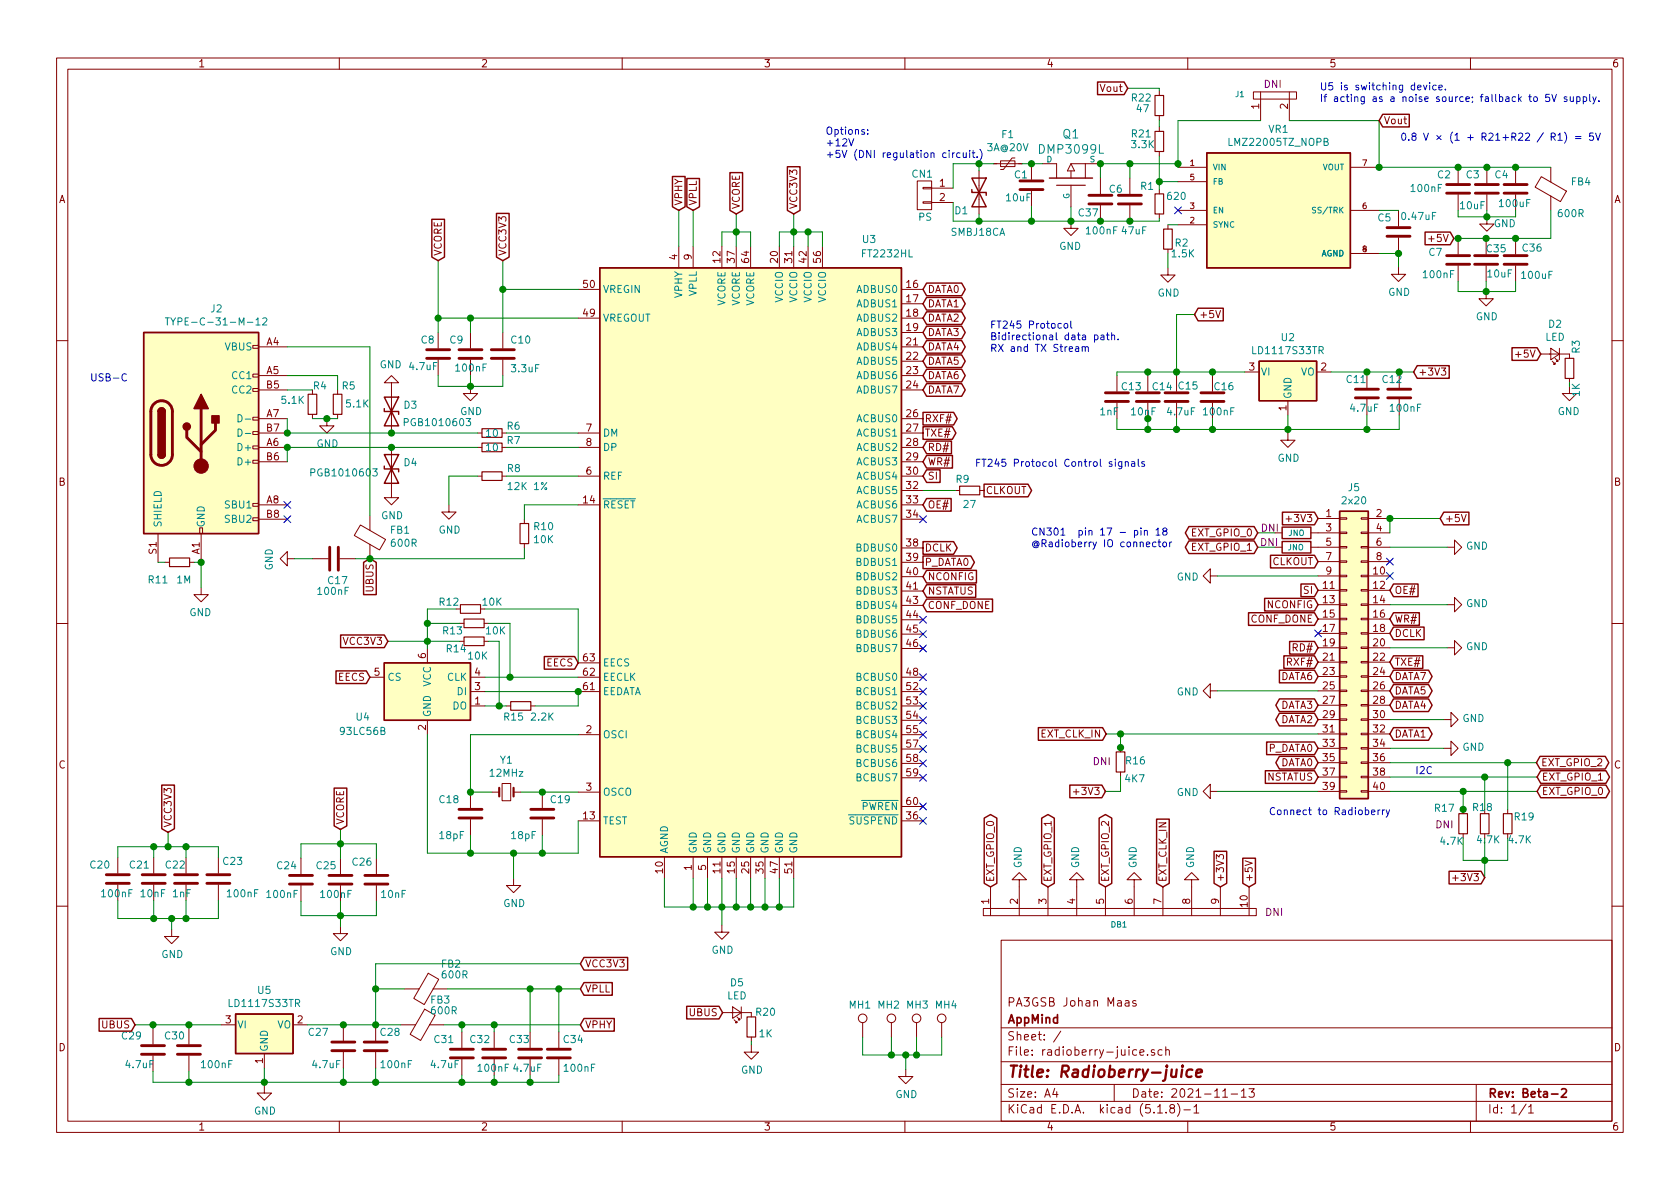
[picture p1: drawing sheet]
<svg xmlns="http://www.w3.org/2000/svg" width="297mm" height="210mm" viewBox="0 0 297 210" stroke-linecap="round" stroke-linejoin="round" font-family="sans-serif">
<defs><g id="words">
<text font-size="2.8" fill="#840000" x="178" y="190.5">Title: Radioberry-juice</text>
<g font-size="2.1" fill="#008484">
<text x="184" y="27.2">DMP3099L</text>
<text x="188" y="24.5">Q1</text>
</g>
<g font-size="2.1" fill="#840000">
<text x="178" y="178">PA3GSB Johan Maas</text>
<text x="178" y="184">Sheet: /</text>
<text x="178" y="181">AppMind</text>
<text x="178" y="186.7">File: radioberry-juice.sch</text>
<text x="178" y="196.9">KiCad E.D.A. kicad (5.1.8)-1</text>
<text x="178" y="194.1">Size: A4</text>
<text x="200" y="194.1">Date: 2021-11-13</text>
<text x="263" y="194.1">Rev: Beta-2</text>
<text x="263" y="196.9">Id: 1/1</text>
</g>
<g font-size="1.8" fill="#840000">
<text x="35" y="11.9">1</text>
<text x="85" y="11.9">2</text>
<text x="135" y="11.9">3</text>
<text x="185" y="11.9">4</text>
<text x="235" y="11.9">5</text>
<text x="285" y="11.9">6</text>
<text x="194.7" y="16.3">Vout</text>
<text x="222.6" y="19.3" transform="rotate(-90 222.6 19.3)">1</text>
<text x="227.7" y="19.3" transform="rotate(-90 227.7 19.3)">2</text>
<text x="244.6" y="22">Vout</text>
<text x="10.4" y="35.9">A</text>
<text x="166.1" y="33">1</text>
<text x="166.1" y="35.6">2</text>
<text x="285.4" y="35.9">A</text>
<text x="120.6" y="36.4" transform="rotate(-90 120.6 36.4)">VPHY</text>
<text x="123.2" y="36.4" transform="rotate(-90 123.2 36.4)">VPLL</text>
<text x="130.8" y="37.1" transform="rotate(-90 130.8 37.1)">VCORE</text>
<text x="141" y="37.1" transform="rotate(-90 141 37.1)">VCC3V3</text>
<text x="78.1" y="45.3" transform="rotate(-90 78.1 45.3)">VCORE</text>
<text x="89.5" y="45.3" transform="rotate(-90 89.5 45.3)">VCC3V3</text>
<text x="119.8" y="45.9" transform="rotate(-90 119.8 45.9)">4</text>
<text x="122.3" y="45.9" transform="rotate(-90 122.3 45.9)">9</text>
<text x="127.4" y="46.4" transform="rotate(-90 127.4 46.4)">12</text>
<text x="129.9" y="46.4" transform="rotate(-90 129.9 46.4)">37</text>
<text x="132.5" y="46.4" transform="rotate(-90 132.5 46.4)">64</text>
<text x="137.5" y="46.4" transform="rotate(-90 137.5 46.4)">20</text>
<text x="140.1" y="46.4" transform="rotate(-90 140.1 46.4)">31</text>
<text x="142.6" y="46.4" transform="rotate(-90 142.6 46.4)">42</text>
<text x="145.2" y="46.4" transform="rotate(-90 145.2 46.4)">56</text>
<text x="253.1" y="42.8">+5V</text>
<text x="103.2" y="50.9">50</text>
<text x="160.3" y="50.9">16</text>
<text x="160.3" y="53.5">17</text>
<text x="164" y="51.8">DATA0</text>
<text x="103.2" y="56">49</text>
<text x="160.3" y="56">18</text>
<text x="160.3" y="58.5">19</text>
<text x="164" y="59.4">DATA3</text>
<text x="164" y="56.9">DATA2</text>
<text x="164" y="54.4">DATA1</text>
<text x="212" y="56.3">+5V</text>
<text x="47.1" y="61.1">A4</text>
<text x="160.3" y="61.1">21</text>
<text x="160.3" y="63.6">22</text>
<text x="164" y="64.5">DATA5</text>
<text x="164" y="62">DATA4</text>
<text x="220.9" y="65.5">3</text>
<text x="233.6" y="65.5">2</text>
<text x="268.4" y="63.2">+5V</text>
<text x="47.1" y="66.2">A5</text>
<text x="47.1" y="68.7">B5</text>
<text x="160.3" y="66.2">23</text>
<text x="160.3" y="68.7">24</text>
<text x="164" y="69.6">DATA7</text>
<text x="164" y="67.1">DATA6</text>
<text x="250.7" y="66.4">+3V3</text>
<text x="47.1" y="73.8">A7</text>
<text x="47.1" y="76.3">B7</text>
<text x="103.7" y="76.3">7</text>
<text x="160.3" y="73.8">26</text>
<text x="160.3" y="76.3">27</text>
<text x="163.4" y="74.7">RXF#</text>
<text x="163.4" y="77.2">TXE#</text>
<text x="227.5" y="72.6" transform="rotate(-90 227.5 72.6)">1</text>
<text x="47.1" y="78.9">A6</text>
<text x="47.1" y="81.4">B6</text>
<text x="103.7" y="83.9">6</text>
<text x="103.7" y="78.9">8</text>
<text x="160.3" y="78.9">28</text>
<text x="160.3" y="81.4">29</text>
<text x="160.3" y="83.9">30</text>
<text x="164" y="82.3">WR#</text>
<text x="164" y="79.8">RD#</text>
<text x="10.4" y="85.9">B</text>
<text x="47.1" y="89">A8</text>
<text x="103.2" y="89">14</text>
<text x="160.3" y="86.5">32</text>
<text x="160.3" y="89">33</text>
<text x="164" y="84.8">SI</text>
<text x="164" y="89.9">OE#</text>
<text x="174.2" y="87.4">CLKOUT</text>
<text x="285.4" y="85.9">B</text>
<text x="47.1" y="91.6">B8</text>
<text x="160.3" y="91.6">34</text>
<text x="210.8" y="94.9">EXT_GPIO_0</text>
<text x="228.1" y="92.3">+3V3</text>
<text x="234.5" y="91.4">1</text>
<text x="234.5" y="94">3</text>
<text x="243.4" y="91.4">2</text>
<text x="243.4" y="94">4</text>
<text x="255.4" y="92.3">+5V</text>
<text x="27.7" y="98" transform="rotate(-90 27.7 98)">S1</text>
<text x="35.3" y="98" transform="rotate(-90 35.3 98)">A1</text>
<text x="160.3" y="96.6">38</text>
<text x="160.3" y="99.2">39</text>
<text x="160.3" y="101.7">40</text>
<text x="163.4" y="100.1">P_DATA0</text>
<text x="163.4" y="97.5">DCLK</text>
<text x="210.8" y="97.4">EXT_GPIO_1</text>
<text x="224.9" y="99.9">CLKOUT</text>
<text x="234.5" y="96.5">5</text>
<text x="234.5" y="99.1">7</text>
<text x="234.5" y="101.6">9</text>
<text x="242.9" y="101.6">10</text>
<text x="243.4" y="96.5">6</text>
<text x="243.4" y="99.1">8</text>
<text x="66" y="104.6" transform="rotate(-90 66 104.6)">UBUS</text>
<text x="160.3" y="104.3">41</text>
<text x="160.3" y="106.8">43</text>
<text x="164" y="107.7">CONF_DONE</text>
<text x="164" y="105.2">NSTATUS</text>
<text x="164" y="102.6">NCONFIG</text>
<text x="224.1" y="107.6">NCONFIG</text>
<text x="230.6" y="105">SI</text>
<text x="234" y="104.1">11</text>
<text x="234" y="106.7">13</text>
<text x="242.9" y="104.1">12</text>
<text x="242.9" y="106.7">14</text>
<text x="246.5" y="105">OE#</text>
<text x="160.3" y="109.3">44</text>
<text x="160.3" y="111.9">45</text>
<text x="221.2" y="110.1">CONF_DONE</text>
<text x="234" y="109.2">15</text>
<text x="234" y="111.8">17</text>
<text x="242.9" y="109.2">16</text>
<text x="242.9" y="111.8">18</text>
<text x="246.5" y="110.1">WR#</text>
<text x="246.5" y="112.6">DCLK</text>
<text x="60.9" y="114">VCC3V3</text>
<text x="66.2" y="119.5">5</text>
<text x="75.3" y="116.4" transform="rotate(-90 75.3 116.4)">6</text>
<text x="84" y="119.5">4</text>
<text x="96.6" y="117.9">EECS</text>
<text x="103.2" y="119.5">62</text>
<text x="103.2" y="117">63</text>
<text x="160.3" y="114.4">46</text>
<text x="160.3" y="119.5">48</text>
<text x="227.7" y="117.7">RXF#</text>
<text x="228.7" y="115.2">RD#</text>
<text x="234" y="114.3">19</text>
<text x="234" y="116.8">21</text>
<text x="234" y="119.4">23</text>
<text x="242.9" y="114.3">20</text>
<text x="242.9" y="116.8">22</text>
<text x="242.9" y="119.4">24</text>
<text x="246.5" y="117.7">TXE#</text>
<text x="59.8" y="120.4">EECS</text>
<text x="84" y="124.6">1</text>
<text x="84" y="122">3</text>
<text x="103.2" y="122">61</text>
<text x="160.3" y="122">52</text>
<text x="160.3" y="124.6">53</text>
<text x="226.4" y="125.3">DATA3</text>
<text x="226.4" y="120.3">DATA6</text>
<text x="234" y="121.9">25</text>
<text x="234" y="124.5">27</text>
<text x="242.9" y="121.9">26</text>
<text x="242.9" y="124.5">28</text>
<text x="246.5" y="125.3">DATA4</text>
<text x="246.5" y="122.8">DATA5</text>
<text x="246.5" y="120.3">DATA7</text>
<text x="75.3" y="129.1" transform="rotate(-90 75.3 129.1)">2</text>
<text x="103.7" y="129.7">2</text>
<text x="160.3" y="127.1">54</text>
<text x="160.3" y="129.7">55</text>
<text x="184" y="130.4">EXT_CLK_IN</text>
<text x="226.4" y="127.9">DATA2</text>
<text x="234" y="127">29</text>
<text x="234" y="129.5">31</text>
<text x="242.9" y="127">30</text>
<text x="242.9" y="129.5">32</text>
<text x="246.5" y="130.4">DATA1</text>
<text x="10.4" y="135.9">C</text>
<text x="160.3" y="132.2">57</text>
<text x="160.3" y="134.7">58</text>
<text x="160.3" y="137.3">59</text>
<text x="224.2" y="133">P_DATA0</text>
<text x="226.4" y="135.5">DATA0</text>
<text x="234" y="132.1">33</text>
<text x="234" y="134.6">35</text>
<text x="234" y="137.2">37</text>
<text x="242.9" y="132.1">34</text>
<text x="242.9" y="134.6">36</text>
<text x="242.9" y="137.2">38</text>
<text x="272.4" y="135.5">EXT_GPIO_2</text>
<text x="285.4" y="135.9">C</text>
<text x="103.7" y="139.8">3</text>
<text x="160.3" y="142.4">60</text>
<text x="190.5" y="140.6">+3V3</text>
<text x="223.9" y="138">NSTATUS</text>
<text x="234" y="139.7">39</text>
<text x="242.9" y="139.7">40</text>
<text x="272.6" y="138">EXT_GPIO_1</text>
<text x="272.6" y="140.6">EXT_GPIO_0</text>
<text x="30.4" y="146.4" transform="rotate(-90 30.4 146.4)">VCC3V3</text>
<text x="60.8" y="145.9" transform="rotate(-90 60.8 145.9)">VCORE</text>
<text x="103.2" y="144.9">13</text>
<text x="160.3" y="144.9">36</text>
<text x="117.2" y="154.4" transform="rotate(-90 117.2 154.4)">10</text>
<text x="122.3" y="153.9" transform="rotate(-90 122.3 153.9)">1</text>
<text x="124.8" y="153.9" transform="rotate(-90 124.8 153.9)">5</text>
<text x="127.4" y="154.4" transform="rotate(-90 127.4 154.4)">11</text>
<text x="129.9" y="154.4" transform="rotate(-90 129.9 154.4)">15</text>
<text x="132.5" y="154.4" transform="rotate(-90 132.5 154.4)">25</text>
<text x="135" y="154.4" transform="rotate(-90 135 154.4)">35</text>
<text x="137.5" y="154.4" transform="rotate(-90 137.5 154.4)">47</text>
<text x="140.1" y="154.4" transform="rotate(-90 140.1 154.4)">51</text>
<text x="257.5" y="155.8">+3V3</text>
<text x="174.9" y="159.9" transform="rotate(-90 174.9 159.9)">1</text>
<text x="175.8" y="156.1" transform="rotate(-90 175.8 156.1)">EXT_GPIO_0</text>
<text x="180" y="159.9" transform="rotate(-90 180 159.9)">2</text>
<text x="185" y="159.9" transform="rotate(-90 185 159.9)">3</text>
<text x="185.9" y="156.1" transform="rotate(-90 185.9 156.1)">EXT_GPIO_1</text>
<text x="190.1" y="159.9" transform="rotate(-90 190.1 159.9)">4</text>
<text x="195.2" y="159.9" transform="rotate(-90 195.2 159.9)">5</text>
<text x="196.1" y="156.1" transform="rotate(-90 196.1 156.1)">EXT_GPIO_2</text>
<text x="200.3" y="159.9" transform="rotate(-90 200.3 159.9)">6</text>
<text x="205.4" y="159.9" transform="rotate(-90 205.4 159.9)">7</text>
<text x="206.2" y="156.1" transform="rotate(-90 206.2 156.1)">EXT_CLK_IN</text>
<text x="210.4" y="159.9" transform="rotate(-90 210.4 159.9)">8</text>
<text x="215.5" y="159.9" transform="rotate(-90 215.5 159.9)">9</text>
<text x="216.4" y="156.1" transform="rotate(-90 216.4 156.1)">+3V3</text>
<text x="220.6" y="160.3" transform="rotate(-90 220.6 160.3)">10</text>
<text x="221.5" y="156.1" transform="rotate(-90 221.5 156.1)">+5V</text>
<text x="103.4" y="171.1">VCC3V3</text>
<text x="103.4" y="175.5">VPLL</text>
<text x="122" y="179.7">UBUS</text>
<text x="10.4" y="185.9">D</text>
<text x="18.1" y="181.9">UBUS</text>
<text x="39.9" y="181">3</text>
<text x="52.6" y="181">2</text>
<text x="103.4" y="181.9">VPHY</text>
<text x="285.4" y="185.9">D</text>
<text x="46.5" y="188.1" transform="rotate(-90 46.5 188.1)">1</text>
<text x="35" y="199.9">1</text>
<text x="85" y="199.9">2</text>
<text x="135" y="199.9">3</text>
<text x="185" y="199.9">4</text>
<text x="235" y="199.9">5</text>
<text x="285" y="199.9">6</text>
</g>
<g font-size="1.8" fill="#008484">
<text x="200.2" y="18">R22</text>
<text x="201.1" y="19.9">47</text>
<text x="224.4" y="23.5">VR1</text>
<text x="174.6" y="26.7">3A@20V</text>
<text x="177.2" y="24.4">F1</text>
<text x="200.2" y="24.3">R21</text>
<text x="200.2" y="26.2">3.3K</text>
<text x="217.7" y="25.8">LMZ22005TZ_NOPB</text>
<text x="161.3" y="31.4">CN1</text>
<text x="178" y="35.6">10uF</text>
<text x="179.4" y="31.5">C1</text>
<text x="196.2" y="34.1">C6</text>
<text x="201.7" y="33.6">R1</text>
<text x="206.5" y="35.4">620</text>
<text x="249.6" y="34">100nF</text>
<text x="254.2" y="31.5">C2</text>
<text x="259.3" y="31.5">C3</text>
<text x="264.4" y="31.5">C4</text>
<text x="277.9" y="32.8">FB4</text>
<text x="162.4" y="39">PS</text>
<text x="168.2" y="41.7">SMBJ18CA</text>
<text x="168.9" y="37.9">D1</text>
<text x="190.8" y="38.3">C37</text>
<text x="192.2" y="41.4">100nF 47uF</text>
<text x="243.7" y="39.2">C5</text>
<text x="248" y="38.9">0.47uF</text>
<text x="258.3" y="37">10uF</text>
<text x="264.1" y="40.2">GND</text>
<text x="265.3" y="36.6">100uF</text>
<text x="275.6" y="38.4">600R</text>
<text x="152.6" y="43">U3</text>
<text x="152.6" y="45.5">FT2232HL</text>
<text x="187.3" y="44.2">GND</text>
<text x="207.3" y="45.5">1.5K</text>
<text x="207.8" y="43.6">R2</text>
<text x="252.7" y="45.3">C7</text>
<text x="262.9" y="44.6">C35</text>
<text x="269.3" y="44.5">C36</text>
<text x="106.6" y="51.8">VREGIN</text>
<text x="120.6" y="52.7" transform="rotate(-90 120.6 52.7)">VPHY</text>
<text x="123.2" y="52.4" transform="rotate(-90 123.2 52.4)">VPLL</text>
<text x="138.4" y="53.5" transform="rotate(-90 138.4 53.5)">VCCIO</text>
<text x="141" y="53.5" transform="rotate(-90 141 53.5)">VCCIO</text>
<text x="143.5" y="53.5" transform="rotate(-90 143.5 53.5)">VCCIO</text>
<text x="146" y="53.5" transform="rotate(-90 146 53.5)">VCCIO</text>
<text x="151.6" y="51.8">ADBUS0</text>
<text x="204.7" y="52.4">GND</text>
<text x="245.4" y="52.3">GND</text>
<text x="251.8" y="49.2">100nF</text>
<text x="263.1" y="49.1">10uF</text>
<text x="269.2" y="49.3">100uF</text>
<text x="31.4" y="57.6">TYPE-C-31-M-12</text>
<text x="37.3" y="55.2">J2</text>
<text x="106.6" y="56.9">VREGOUT</text>
<text x="128.3" y="54.2" transform="rotate(-90 128.3 54.2)">VCORE</text>
<text x="130.8" y="54.2" transform="rotate(-90 130.8 54.2)">VCORE</text>
<text x="133.3" y="54.2" transform="rotate(-90 133.3 54.2)">VCORE</text>
<text x="151.6" y="54.4">ADBUS1</text>
<text x="151.6" y="56.9">ADBUS2</text>
<text x="151.6" y="59.4">ADBUS3</text>
<text x="260.9" y="56.6">GND</text>
<text x="273.8" y="58">D2</text>
<text x="39.8" y="62">VBUS</text>
<text x="67.1" y="65.1">GND</text>
<text x="72.5" y="65.5">4.7uF</text>
<text x="74.5" y="60.8">C8</text>
<text x="79.6" y="60.8">C9</text>
<text x="80.7" y="65.7">100nF</text>
<text x="90.4" y="60.8">C10</text>
<text x="90.6" y="65.8">3.3uF</text>
<text x="151.6" y="62">ADBUS4</text>
<text x="151.6" y="64.5">ADBUS5</text>
<text x="221.8" y="62.6">LD1117S33TR</text>
<text x="226.6" y="60.3">U2</text>
<text x="273.2" y="60.3">LED</text>
<text x="279.3" y="62.5" transform="rotate(-90 279.3 62.5)">R3</text>
<text x="41.2" y="67.1">CC1</text>
<text x="41.2" y="69.6">CC2</text>
<text x="49.9" y="71.4">5.1K</text>
<text x="55.4" y="68.9">R4</text>
<text x="60.5" y="68.9">R5</text>
<text x="151.6" y="67.1">ADBUS6</text>
<text x="151.6" y="69.6">ADBUS7</text>
<text x="198.4" y="69">C13</text>
<text x="203.9" y="69">C14</text>
<text x="208.4" y="68.9">C15</text>
<text x="214.8" y="69">C16</text>
<text x="222.9" y="66.4">VI</text>
<text x="228.3" y="70.6" transform="rotate(-90 228.3 70.6)">GND</text>
<text x="230" y="66.4">VO</text>
<text x="238.2" y="67.7">C11</text>
<text x="244.5" y="67.7">C12</text>
<text x="61.3" y="72.1">5.1K</text>
<text x="71.5" y="72.3">D3</text>
<text x="72" y="75.4">PGB1010603</text>
<text x="81.4" y="73.4">GND</text>
<text x="86" y="77.3">10</text>
<text x="89.7" y="76">R6</text>
<text x="106.6" y="77.2">DM</text>
<text x="151.6" y="74.7">ACBUS0</text>
<text x="151.6" y="77.2">ACBUS1</text>
<text x="194.5" y="73.5">1nF</text>
<text x="206.5" y="73.5">4.7uF</text>
<text x="212.9" y="73.5">100nF</text>
<text x="238.9" y="72.8">4.7uF</text>
<text x="245.9" y="72.8">100nF</text>
<text x="275.4" y="73.4">GND</text>
<text x="42.4" y="79.8">D+</text>
<text x="42.4" y="82.3">D+</text>
<text x="56" y="79.1">GND</text>
<text x="71.5" y="82.4">D4</text>
<text x="86" y="79.8">10</text>
<text x="89.7" y="78.5">R7</text>
<text x="89.7" y="83.5">R8</text>
<text x="106.6" y="79.8">DP</text>
<text x="151.6" y="79.8">ACBUS2</text>
<text x="151.6" y="82.3">ACBUS3</text>
<text x="225.9" y="81.7">GND</text>
<text x="40" y="89.9">SBU1</text>
<text x="55.4" y="84.2">PGB1010603</text>
<text x="90.1" y="86.7">12K 1%</text>
<text x="106.6" y="89.9">RESET</text>
<text x="106.6" y="84.8">REF</text>
<text x="151.6" y="84.8">ACBUS4</text>
<text x="151.6" y="87.4">ACBUS5</text>
<text x="151.6" y="89.9">ACBUS6</text>
<text x="169.1" y="85.4">R9</text>
<text x="170.5" y="89.8">27</text>
<text x="237.4" y="89.2">2x20</text>
<text x="238.4" y="86.9">J5</text>
<text x="28.6" y="93.3" transform="rotate(-90 28.6 93.3)">SHIELD</text>
<text x="36.2" y="93.3" transform="rotate(-90 36.2 93.3)">GND</text>
<text x="40" y="92.5">SBU2</text>
<text x="67.4" y="91.8">GND</text>
<text x="69.1" y="94.4">FB1</text>
<text x="77.5" y="94.4">GND</text>
<text x="94.5" y="93.7">R10</text>
<text x="151.6" y="92.5">ACBUS7</text>
<text x="48.2" y="100.9" transform="rotate(-90 48.2 100.9)">GND</text>
<text x="69.3" y="96.7">600R</text>
<text x="94.5" y="96.1">10K</text>
<text x="151.6" y="97.5">BDBUS0</text>
<text x="151.6" y="100.1">BDBUS1</text>
<text x="259.2" y="97.2">GND</text>
<text x="26.3" y="103.2">R11</text>
<text x="31.3" y="103.2">1M</text>
<text x="56.3" y="105.2">100nF</text>
<text x="58.1" y="103.3">C17</text>
<text x="77.7" y="107.1">R12</text>
<text x="85.4" y="107.1">10K</text>
<text x="151.6" y="102.6">BDBUS2</text>
<text x="151.6" y="105.2">BDBUS3</text>
<text x="151.6" y="107.7">BDBUS4</text>
<text x="208.1" y="102.7">GND</text>
<text x="259.2" y="107.4">GND</text>
<text x="33.5" y="109">GND</text>
<text x="78.4" y="112.2">R13</text>
<text x="86" y="112.2">10K</text>
<text x="151.6" y="110.2">BDBUS5</text>
<text x="151.6" y="112.8">BDBUS6</text>
<text x="79" y="115.4">R14</text>
<text x="82.8" y="116.6">10K</text>
<text x="106.6" y="117.9">EECS</text>
<text x="151.6" y="115.3">BDBUS7</text>
<text x="259.2" y="115">GND</text>
<text x="68.5" y="120.4">CS</text>
<text x="76.2" y="121.5" transform="rotate(-90 76.2 121.5)">VCC</text>
<text x="79" y="120.4">CLK</text>
<text x="80" y="125.5">DO</text>
<text x="80.9" y="122.9">DI</text>
<text x="106.6" y="122.9">EEDATA</text>
<text x="106.6" y="120.4">EECLK</text>
<text x="151.6" y="120.4">BCBUS0</text>
<text x="151.6" y="122.9">BCBUS1</text>
<text x="151.6" y="125.5">BCBUS2</text>
<text x="208.1" y="123">GND</text>
<text x="60.4" y="130">93LC56B</text>
<text x="63" y="127.4">U4</text>
<text x="76.2" y="126.9" transform="rotate(-90 76.2 126.9)">GND</text>
<text x="89.2" y="127.4">R15</text>
<text x="94" y="127.4">2.2K</text>
<text x="106.6" y="130.6">OSCI</text>
<text x="151.6" y="128">BCBUS3</text>
<text x="151.6" y="130.6">BCBUS4</text>
<text x="258.6" y="127.7">GND</text>
<text x="86.7" y="137.4">12MHz</text>
<text x="88.5" y="135">Y1</text>
<text x="151.6" y="133.1">BCBUS5</text>
<text x="151.6" y="135.6">BCBUS6</text>
<text x="199.1" y="135.2">R16</text>
<text x="258.6" y="132.8">GND</text>
<text x="77.7" y="142">C18</text>
<text x="97.4" y="142">C19</text>
<text x="106.6" y="140.7">OSCO</text>
<text x="151.6" y="138.2">BCBUS7</text>
<text x="152.3" y="143.3">PWREN</text>
<text x="199" y="138.3">4K7</text>
<text x="208.1" y="140.8">GND</text>
<text x="253.7" y="143.6">R17</text>
<text x="260.5" y="143.4">R18</text>
<text x="77.8" y="148.4">18pF</text>
<text x="90.5" y="148.4">18pF</text>
<text x="106.6" y="145.8">TEST</text>
<text x="150.3" y="145.8">SUSPEND</text>
<text x="254.8" y="149.4">4.7K</text>
<text x="261.3" y="149.1">4.7K</text>
<text x="266.9" y="149.1">4.7K</text>
<text x="267.8" y="145.1">R19</text>
<text x="16" y="153.6">C20</text>
<text x="23" y="153.6">C21</text>
<text x="29.4" y="153.6">C22</text>
<text x="39.5" y="153">C23</text>
<text x="49" y="153.7">C24</text>
<text x="56" y="153.7">C25</text>
<text x="62.4" y="153.1">C26</text>
<text x="118.1" y="151" transform="rotate(-90 118.1 151)">AGND</text>
<text x="123.2" y="151" transform="rotate(-90 123.2 151)">GND</text>
<text x="125.7" y="151" transform="rotate(-90 125.7 151)">GND</text>
<text x="128.3" y="151" transform="rotate(-90 128.3 151)">GND</text>
<text x="130.8" y="151" transform="rotate(-90 130.8 151)">GND</text>
<text x="133.3" y="151" transform="rotate(-90 133.3 151)">GND</text>
<text x="135.9" y="151" transform="rotate(-90 135.9 151)">GND</text>
<text x="138.4" y="151" transform="rotate(-90 138.4 151)">GND</text>
<text x="141" y="151" transform="rotate(-90 141 151)">GND</text>
<text x="180.6" y="153.5" transform="rotate(-90 180.6 153.5)">GND</text>
<text x="190.8" y="153.5" transform="rotate(-90 190.8 153.5)">GND</text>
<text x="201" y="153.5" transform="rotate(-90 201 153.5)">GND</text>
<text x="211.1" y="153.5" transform="rotate(-90 211.1 153.5)">GND</text>
<text x="18.1" y="158.7">100nF</text>
<text x="25" y="158.7">10nF</text>
<text x="30.6" y="158.7">1nF</text>
<text x="40.3" y="158.7">100nF</text>
<text x="47.3" y="158.8">100nF</text>
<text x="56.8" y="158.8">100nF</text>
<text x="67.5" y="158.8">10nF</text>
<text x="89" y="160.4">GND</text>
<text x="28.5" y="169.4">GND</text>
<text x="58.4" y="168.9">GND</text>
<text x="78.1" y="171.1">FB2</text>
<text x="78.3" y="173">600R</text>
<text x="125.8" y="168.7">GND</text>
<text x="40.8" y="178.1">LD1117S33TR</text>
<text x="45.6" y="175.8">U5</text>
<text x="76.2" y="177.5">FB3</text>
<text x="76.4" y="179.4">600R</text>
<text x="128.5" y="176.7">LED</text>
<text x="129.2" y="174.4">D5</text>
<text x="133.7" y="179.6">R20</text>
<text x="150.2" y="178.4">MH1</text>
<text x="155.3" y="178.4">MH2</text>
<text x="160.4" y="178.4">MH3</text>
<text x="165.4" y="178.4">MH4</text>
<text x="21.6" y="183.8">C29</text>
<text x="29.2" y="183.8">C30</text>
<text x="41.9" y="181.9">VI</text>
<text x="49" y="181.9">VO</text>
<text x="54.6" y="183.2">C27</text>
<text x="67.3" y="183.2">C28</text>
<text x="76.9" y="184.4">C31</text>
<text x="83.2" y="184.4">C32</text>
<text x="90.2" y="184.4">C33</text>
<text x="99.7" y="184.4">C34</text>
<text x="134.3" y="183.4">1K</text>
<text x="22.4" y="188.9">4.7uF</text>
<text x="35.8" y="188.9">100nF</text>
<text x="47.4" y="186" transform="rotate(-90 47.4 186)">GND</text>
<text x="55.4" y="188.9">4.7uF</text>
<text x="67.5" y="188.9">100nF</text>
<text x="76.3" y="188.9">4.7uF</text>
<text x="84.7" y="189.5">100nF</text>
<text x="90.9" y="189.5">4.7uF</text>
<text x="99.9" y="189.5">100nF</text>
<text x="131" y="189.9">GND</text>
<text x="44.9" y="197.1">GND</text>
<text x="158.3" y="194.2">GND</text>
</g>
<g font-size="1.8" fill="#840084">
<text x="223.5" y="15.5">DNI</text>
<text x="223" y="94">DNI</text>
<text x="222.9" y="96.6">DNI</text>
<text x="193.3" y="135.3">DNI</text>
<text x="253.9" y="146.5">DNI</text>
<text x="223.8" y="162">DNI</text>
</g>
<g font-size="1.8" fill="#0000c2">
<text x="233.3" y="16">U5 is switching device.</text>
<text x="145.9" y="23.8">Options:</text>
<text x="233.3" y="18">If acting as a noise source; fallback to 5V supply.</text>
<text x="145.9" y="25.9">+12V</text>
<text x="145.9" y="27.9">+5V (DNI regulation circuit.)</text>
<text x="247.5" y="24.9">0.8 V × (1 + R21+R22 / R1) = 5V</text>
<text x="175" y="58.1">FT245 Protocol</text>
<text x="175" y="60.2">Bidirectional data path.</text>
<text x="175" y="62.2">RX and TX Stream</text>
<text x="15.9" y="67.4">USB-C</text>
<text x="172.3" y="82.5">FT245 Protocol Control signals</text>
<text x="182.2" y="94.7">CN301 pin 17 - pin 18</text>
<text x="182.2" y="96.8">@Radioberry IO connector</text>
<text x="250.2" y="136.9">I2C</text>
<text x="224.3" y="144.1">Connect to Radioberry</text>
</g>
<g font-size="1.8" fill="#008400">
<text x="279.3" y="70.1" transform="rotate(-90 279.3 70.1)">1K</text>
<text x="200.1" y="73.5">10nF</text>
</g>
<g font-size="1.4" fill="#008484">
<text x="218.5" y="17.2">J1</text>
<text x="185" y="28.7">D</text>
<text x="192.7" y="28.7">S</text>
<text x="189.1" y="35.2" transform="rotate(-90 189.1 35.2)">G</text>
<text x="214.4" y="30.1">VIN</text>
<text x="214.4" y="32.6">FB</text>
<text x="233.8" y="30.1">VOUT</text>
<text x="214.4" y="40.3">SYNC</text>
<text x="214.4" y="37.7">EN</text>
<text x="232.6" y="37.7">SS/TRK</text>
<text x="233.6" y="45.3">AGND</text>
<text x="227.8" y="94.8">JNO</text>
<text x="227.7" y="97.3">JNO</text>
<text x="196.5" y="164">DB1</text>
</g>
<g font-size="1.4" fill="#840000">
<text x="210.4" y="29.3">1</text>
<text x="240.9" y="29.3">7</text>
<text x="210.4" y="31.9">5</text>
<text x="210.4" y="39.5">2</text>
<text x="210.4" y="37">3</text>
<text x="240.9" y="37">6</text>
<text x="240.9" y="44.6">8</text>
</g>
</g></defs>
<g fill="none" stroke="#840000" stroke-width=".18">
<path d="M10 10.3h277v189.9h-277zM12 12.2h273v186.1h-273zM60 10.3v1.9M110 10.3v1.9M160 10.3v1.9M205 16.1v.8M210 10.3v1.9M221.6 16.3h7.6v1.2h-7.6zM222.9 16.3v5M228 16.3v5M260 10.3v1.9M162.2 32h2.5v5.1h-2.5z"/>
<path d="M163.2 35.7h1.5v.2h-1.5zM163.2 33.1h1.5v.3h-1.5zM164.7 33.3h3.8M164.7 35.8h3.8M173.1 30.2v7.6M175.6 29h5.1M176.9 28.4h2.6v1.1h-2.6zM179.5 27.9h-.6l-1.5 2.1h-.5M182.4 29v2.7M182.4 33.8v2.8M184.3 29h2.5v2.5M189.4 39.1v1.3h-1.3l1.3 1.3 1.2-1.3h-1.2"/>
<path d="M189.4 30.2v1.3M189.4 32.8v3.8M189.4 29l.6 1.2h-1.3zM189.4 29h5M191.9 29v2.5M194.6 31.5v2.8M194.6 36.3v2.8M199.8 31.5v2.8M199.8 36.3v2.8M205 20.4v.8M205 22.5v.7M205 26.8v.8"/>
<path d="M205 33.5v.8M205 37.8v.8M206.5 39.7v.8M208.3 29.6h5.1M208.3 39.7h5.1M208.3 37.2h5.1M208.3 32.1h5.1M238.8 29.6h5M238.8 37.2h5M247.3 37.2v2.8M257.8 29.6v2.8M257.8 34.4v2.8"/>
<path d="M262.9 38.3v1.3h1.3l-1.3 1.3-1.3-1.3h1.3M262.9 29.6v2.8M262.9 34.4v2.8M268 29.6v2.8M268 34.4v2.8M272.5 31.2l4.5 2.6-1.1 1.9-4.5-2.6zM274.2 29.6v2.6M274.2 34.7v2.5M77.5 58.8v2.8M83.2 58.8v2.8M88.9 58.8v2.8M102.2 51.2h3.8"/>
<path d="M102.2 56.3h3.8M120 43.6v3.8M122.6 43.6v3.8M127.6 43.6v3.8M130.2 43.6v3.8M132.7 43.6v3.8M137.8 43.6v3.8M140.3 43.6v3.8M142.9 43.6v3.8M145.4 43.6v3.8M159.4 51.2h3.8M159.4 53.7h3.8"/>
<path d="M159.4 56.3h3.8M159.4 58.8h3.8M206.5 47.4v1.2h1.3l-1.3 1.3-1.3-1.3h1.3M206.5 44.1v.7M215 54.9l.4 1.3 .4-1.3M238.8 44.8h5M247.3 47.2v1.3h1.2l-1.2 1.3-1.3-1.3h1.3M247.3 42v2.8M257.8 42.2v2.8M257.8 47v2.8M262.8 51.6v1.2h1.2l-1.2 1.3-1.3-1.3h1.3M262.8 42.2v2.8"/>
<path d="M262.8 47v2.8M268 42.2v2.8M268 47v2.8M10 60.2h2M44.7 78.9h1v.5h-1zM44.7 76.3h1v.5h-1zM44.7 73.8h1v.5h-1zM44.7 68.7h1v.5h-1zM44.7 66.2h1v.5h-1zM44.7 61.1h1v.5h-1zM45.7 61.3h5.1M45.7 66.4h5.1"/>
<path d="M45.7 79.1h5.1M45.7 74h5.1M45.7 69h5.1M45.7 76.6h5.1M55.2 69v.7M55.2 73.3v.7M57.8 74v1.3h1.3l-1.3 1.3-1.3-1.3h1.3M59.7 69v.7M59.7 73.3v.7M69.2 67.7h1.3l-1.3-1.3-1.3 1.3h1.3v8.9M69.2 79.1v8.9h1.3l-1.3 1.3-1.3-1.3h1.3M77.5 63.6v2.8"/>
<path d="M83.2 68.3v1.3h1.3l-1.3 1.3-1.3-1.3h1.3M83.2 63.6v2.8M84.5 79.1h.7M84.5 76.6h.7M88.8 79.1h.7M88.8 76.6h.7M88.9 63.6v2.8M102.2 79.1h3.8M102.2 76.6h3.8M159.4 61.3h3.8M159.4 66.4h3.8M159.4 79.1h3.8"/>
<path d="M159.4 74h3.8M159.4 69h3.8M159.4 76.6h3.8M159.4 63.9h3.8M197.5 66.4v2.8M197.5 71.2v2.8M202.9 66.4v2.8M202.9 71.2v2.8M208 66.4v2.8M208 71.2v2.8M214.4 66.4v2.8M214.4 71.2v2.8"/>
<path d="M220.1 65.8h2.5M227.7 76.6v1.2h1.3l-1.3 1.3-1.3-1.3h1.3M227.7 70.9v2.5M232.8 65.8h2.5M241.7 65.8v2.8M241.7 70.6v2.8M247.4 65.8v2.8M247.4 70.6v2.8M254.8 65.1h.8l-.4 .5 .4 .1v.5l-.2 .1-.6-.1M272.4 62.6h5.1v.8M274.2 61.6l1.5 1-1.5 1zM274.4 63.9l.6 .5h-.3h.3v-.3"/>
<path d="M275 63.4l.5 .5h-.3h.3v-.3M275.7 61.6v2M277.5 68.3v1.3h-1.3l1.3 1.3 1.3-1.3h-1.3M277.5 66.9v.8M285 60.2h2M27.9 94.4v5M29.2 99.4h.8M33.5 99.4h.8M35.3 93.3h.5v1.1h-.5zM35.6 94.4v5M44.7 91.6h1v.5h-1zM44.7 89h1v.5h-1z"/>
<path d="M44.7 81.4h1v.5h-1zM45.7 89.3h5.1M45.7 81.7h5.1M45.7 91.8h5.1M50.8 98.8v-1.3l-1.3 1.3 1.3 1.3v-1.3h1.3M55.2 98.8h2.8M60.1 98.8h2.8M63.7 92.8l4.5 2.6-1.1 1.9-4.5-2.6zM65.4 91.2v2.6M65.4 96.3v2.5M79.4 89.3v1.2h1.2l-1.2 1.3-1.3-1.3h1.3M84.5 84.2h.7"/>
<path d="M88.8 84.2h.7M92.7 91.8v.8M92.7 96.1v.8M102.2 84.2h3.8M102.2 89.3h3.8M159.4 84.2h3.8M159.4 86.7h3.8M159.4 99.4h3.8M159.4 89.3h3.8M159.4 81.7h3.8M159.4 91.8h3.8M159.4 96.9h3.8"/>
<path d="M168.9 86.7h.8M173.2 86.7h.8M225.4 94.2h1.3M225.4 96.8h1.3M227.4 91.8h1M231.8 94.2h5.1M231.8 96.8h5.1M233 91.7h3.9M233 99.3h3.9M236.9 99.2h1.2v.2h-1.2zM236.9 96.6h1.2v.3h-1.2zM236.9 94.1h1.2v.3h-1.2z"/>
<path d="M236.9 91.6h1.2v.2h-1.2zM240.7 99.2h1.2v.2h-1.2zM240.7 96.6h1.2v.3h-1.2zM240.7 94.1h1.2v.3h-1.2zM240.7 91.6h1.2v.2h-1.2zM241.9 91.7h3.8M241.9 94.2h3.8M241.9 96.8h3.8M241.9 99.3h3.8M255.9 96.8h1.3v-1.3l1.2 1.3-1.2 1.2v-1.2M258.4 91l.4 1.2 .4-1.2M10 110.3h2"/>
<path d="M35.6 103.9v1.3h-1.3l1.3 1.2 1.2-1.2h-1.2M65.4 119.8h2.5M75.6 114.7v2.5M81.3 110.2h.7M81.3 113.4h.7M83.2 119.8h2.5M85.6 110.2h.8M85.6 113.4h.8M102.2 119.8h3.8M102.2 117.2h3.8M159.4 119.8h3.8M159.4 102h3.8"/>
<path d="M159.4 104.5h3.8M159.4 107.1h3.8M159.4 109.6h3.8M159.4 112.1h3.8M159.4 114.7h3.8M214 101.8v-1.2l-1.3 1.2 1.3 1.3v-1.3h1.3M233 101.8h3.9M233 104.4h3.9M233 106.9h3.9M233 109.5h3.9M233 112h3.9M233 114.5h3.9"/>
<path d="M233 117.1h3.9M233 119.6h3.9M236.9 119.5h1.2v.3h-1.2zM236.9 117h1.2v.2h-1.2zM236.9 111.9h1.2v.2h-1.2zM236.9 109.3h1.2v.3h-1.2zM236.9 106.8h1.2v.3h-1.2zM236.9 104.3h1.2v.2h-1.2zM236.9 114.4h1.2v.3h-1.2zM236.9 101.7h1.2v.3h-1.2zM240.7 119.5h1.2v.3h-1.2zM240.7 117h1.2v.2h-1.2z"/>
<path d="M240.7 111.9h1.2v.2h-1.2zM240.7 109.3h1.2v.3h-1.2zM240.7 106.8h1.2v.3h-1.2zM240.7 104.3h1.2v.2h-1.2zM240.7 114.4h1.2v.3h-1.2zM240.7 101.7h1.2v.3h-1.2zM241.9 101.8h3.8M241.9 104.4h3.8M241.9 106.9h3.8M241.9 109.5h3.8M241.9 112h3.8M241.9 114.5h3.8"/>
<path d="M241.9 117.1h3.8M241.9 119.6h3.8M255.9 106.9h1.3v-1.2l1.2 1.2-1.2 1.3v-1.3M255.9 114.5h1.3v-1.2l1.2 1.2-1.2 1.3v-1.3M285 110.3h2M75.6 127.4v2.5M83.2 124.8h2.5M83.2 122.3h2.5M88.8 138.6h1.5v3h-1.5zM89.5 124.8h.8M93.9 124.8h.7M102.2 122.3h3.8"/>
<path d="M102.2 129.9h3.8M159.4 124.8h3.8M159.4 122.3h3.8M159.4 129.9h3.8M159.4 127.4h3.8M159.4 132.5h3.8M159.4 135h3.8M159.4 137.5h3.8M198.1 132.2v.8M198.1 136.5v.8M214 122.2v-1.3l-1.3 1.3 1.3 1.2v-1.2h1.3M214 139.9v-1.2l-1.3 1.2 1.3 1.3v-1.3h1.3"/>
<path d="M233 122.2h3.9M233 124.7h3.9M233 127.2h3.9M233 129.8h3.9M233 132.3h3.9M233 134.9h3.9M233 137.4h3.9M233 139.9h3.9M236.9 122h1.2v.3h-1.2zM236.9 124.6h1.2v.2h-1.2zM236.9 127.1h1.2v.3h-1.2zM236.9 129.7h1.2v.2h-1.2z"/>
<path d="M236.9 132.2h1.2v.3h-1.2zM236.9 134.7h1.2v.3h-1.2zM236.9 137.3h1.2v.2h-1.2zM236.9 139.8h1.2v.3h-1.2zM240.7 122h1.2v.3h-1.2zM240.7 124.6h1.2v.2h-1.2zM240.7 127.1h1.2v.3h-1.2zM240.7 129.7h1.2v.2h-1.2zM240.7 132.2h1.2v.3h-1.2zM240.7 134.7h1.2v.3h-1.2zM240.7 137.3h1.2v.2h-1.2zM240.7 139.8h1.2v.3h-1.2z"/>
<path d="M241.9 122.2h3.8M241.9 124.7h3.8M241.9 127.2h3.8M241.9 129.8h3.8M241.9 132.3h3.8M241.9 134.9h3.8M241.9 137.4h3.8M241.9 139.9h3.8M255.3 132.3h1.2v-1.2l1.3 1.2-1.3 1.3v-1.3M255.3 127.2h1.2v-1.2l1.3 1.2-1.3 1.3v-1.3M20.8 151.6v2.8M20.8 156.5v2.8"/>
<path d="M27.2 151.6v2.8M27.2 156.5v2.8M32.9 151.6v2.8M32.9 156.5v2.8M38.6 151.6v2.8M38.6 156.5v2.8M53.2 151.8v2.8M53.2 156.6v2.8M60.2 151.8v2.8M60.2 156.6v2.8M66.5 151.8v2.8M66.5 156.6v2.8"/>
<path d="M83.2 140.1v2.8M83.2 144.9v2.8M87 140.1h1.3M90.8 155.3v1.3h1.3l-1.3 1.3-1.3-1.3h1.3M90.8 140.1h1.3M95.9 140.1v2.8M95.9 144.9v2.8M102.2 140.1h3.8M102.2 145.2h3.8M117.5 151.5v3.8M122.6 151.5v3.8M125.1 151.5v3.8"/>
<path d="M127.6 151.5v3.8M130.2 151.5v3.8M132.7 151.5v3.8M135.3 151.5v3.8M137.8 151.5v3.8M140.3 151.5v3.8M159.4 145.2h3.8M159.4 142.6h3.8M175.1 156.8v5.1M180.2 155.6h1.3l-1.3-1.3-1.3 1.3h1.3v6.3M185.3 156.8v5.1M189.8 140h1"/>
<path d="M190.4 155.6h1.2l-1.2-1.3-1.3 1.3h1.3v6.3M195.5 156.8v5.1M200.5 155.6h1.3l-1.3-1.3-1.2 1.3h1.2v6.3M205.6 156.8v5.1M210.7 155.6h1.3l-1.3-1.3-1.3 1.3h1.3v6.3M215.1 151.9v-.8l.4 .5 .2-.4h.5l.1 .2-.1 .5M215.8 156.8v5.1M220.1 152.2l1.3 .4-1.3 .5M220.9 156.8v5.1M256.8 155.3h1M258.7 143.1v.8M258.7 147.4v.8"/>
<path d="M266.6 143.1v.8M10 160.2h2M30.4 164.3v1.3h1.2l-1.2 1.3-1.3-1.3h1.3M60.2 163.8v1.3h1.3l-1.3 1.3-1.3-1.3h1.3M71.5 174.9h2.6M75.1 178.5l1.8 1-2.5 4.5-1.9-1.1zM75.7 172.1l1.9 1.1-2.6 4.4-1.8-1.1zM76.6 174.9h2.5M127.6 163.6v1.2h1.3l-1.3 1.3-1.2-1.3h1.2M127.8 179.1h5v.7M129.5 178l1.6 1.1-1.6 1zM130.3 179.8l.5 .5h-.2h.2v-.2"/>
<path d="M131.1 178v2.1M173.9 160.6h48.2v1.3h-48.2zM177 166.3h108v32h-108zM199 177h.5l.1 .9M199.6 177.3l-.5 .1a.29 .29 0 0 0-.2 .2 .29 .29 0 0 0 .2 .3l.5-.1M200.8 177a.37 .37 0 0 0-.5 .1v.3l.5 .1 .1 .1-.2 .3-.4-.1M285 160.2h2M27.1 181.9v2.8M27.1 186.7v2.8M33.4 181.9v2.8M33.4 186.7v2.8M39.1 181.2h2.6"/>
<path d="M46.7 192v1.3h1.3l-1.3 1.3-1.2-1.3h1.2M46.7 186.3v2.5M51.8 181.2h2.6M60 198.3v1.9M60.7 181.2v2.8M60.7 186v2.8M66.4 181.2v2.8M66.4 186v2.8M70.9 181.2h2.6M75.9 181.2h2.6M81.7 182.5v2.8M81.7 187.3v2.8"/>
<path d="M87.4 182.5v2.8M87.4 187.3v2.8M93.7 182.5v2.8M93.7 187.3v2.8M98.8 182.5v2.8M98.8 187.3v2.8M110 198.3v1.9M129.8 180.3l.5 .5h-.3h.3v-.2M132.8 184.8v1.2h1.3l-1.3 1.3-1.2-1.3h1.2M132.8 183.4v.7M152.5 180.8v2.6M157.6 180.8v2.6"/>
<path d="M160 198.3v1.9M160.1 189.1v1.3h1.3l-1.3 1.2-1.2-1.2h1.2M162.1 180.8v2.6M166.5 180.8v2.6M177 194.8h108M177 191.8h108M177 187.8h108M177 181.8h108M186.5 192.5l-.4 1h1M186.8 193v1M187.6 182.3l-1.3 2M197 191.8v3"/>
<path d="M201.5 186.1l.8-.1-.1-.3-.4-.1-.3 .2 .1 .7h.6M202.9 186.5v.1M204.1 185.7l-.3-.1-.2 .2v.2l.5 .2v.3h-.5M204.7 196.8h.8M205.5 185.7l-.4-.1-.4 .3 .1 .6 .3 .1 .4-.1M206.1 185.7l.2-.1 .4 .1 .1 .9M206.1 185.1v1.5M206.2 196.7v.1M207.1 196l-.3-.3 .2-.3a.48 .48 0 0 1 .6 .1l-.1 .4a.52 .52 0 0 0-.6 .2 .52 .52 0 0 0 .1 .6l.4 .1 .2-.1 .1-.4-.3-.3M208.2 195.1a1.71 1.71 0 0 1 0 2.3M209.3 196.3h1.2M210 198.3v1.9"/>
<path d="M211.1 195.8l.4-.5v1.5M211.1 196.8h.9M216.2 194h.8M217.7 193.5h1.1M219.5 193l.4-.5v1.5M219.5 194h.8M220.8 192.5h1l-.5 .6 .4 .1v.7l-.2 .1-.7-.1M260 198.3v1.9M261 191.8v6.5M269.8 195.2l-1.2 2M270.3 195.8l.4-.5v1.5M270.3 196.8h.8"/>
<circle cx="152.5" cy="180.1" r=".76"/>
<circle cx="157.6" cy="180.1" r=".76"/>
<circle cx="162.1" cy="180.1" r=".76"/>
<circle cx="166.5" cy="180.1" r=".76"/>
</g>
<path d="M274.3 193.5h1.2M276.1 192.7l.2-.2h.4l.2 .2 .1 .3-1 1h1" fill="none" stroke="#840000" stroke-width=".3"/>
<path d="M209 189.1l-.2 1.3M209.1 188.4v.2M210.8 189.2a.68 .68 0 0 0-1 .3v.8l.3 .1 .6-.1M211.5 189.8l1-.2-.1-.4-.5-.1-.3 .3-.1 .9 .2 .1 .6-.1" fill="none" stroke="#840000" stroke-width=".41"/>
<g fill="none" stroke="#840000" stroke-width=".51">
<path d="M180.3 33.5h4.1M180.3 32h4.1M192.5 36.1h4.1M192.5 34.5h4.1M197.7 36.1h4.1M197.7 34.5h4.1M255.8 34.2h4M255.8 32.6h4M260.9 34.2h4M260.9 32.6h4M265.9 34.2h4.1M265.9 32.6h4.1"/>
<path d="M245.2 41.8h4.1M245.2 40.3h4.1M255.8 46.7h4M255.8 45.2h4M260.7 46.7h4.1M260.7 45.2h4.1M265.9 46.7h4.1M265.9 45.2h4.1M27.1 71.5a1.9 1.9 0 0 1 2.1-.5 1.9 1.9 0 0 1 1.3 1.8v7.6a1.9 1.9 0 0 1-1.9 1.9 1.9 1.9 0 0 1-1.9-1.9v-7.8l.1-.5zM33 76.1v1.2l2.6 2.6M35.6 72.3v10.1M38.1 74.8v1.3l-2.5 2.5"/>
<path d="M75.4 63.4h4.1M75.4 61.8h4.1M81.2 63.4h4M81.2 61.8h4M86.9 63.4h4M86.9 61.8h4M195.5 71h4M195.5 69.5h4M200.9 71h4.1M200.9 69.5h4.1M206 71h4.1M206 69.5h4.1"/>
<path d="M212.3 71h4.1M212.3 69.5h4.1M239.6 70.4h4.1M239.6 68.8h4.1M245.4 70.4h4M245.4 68.8h4M58.3 96.8v4M59.8 96.8v4M18.8 156.2h4.1M18.8 154.7h4.1M25.1 156.2h4.1M25.1 154.7h4.1"/>
<path d="M30.9 156.2h4M30.9 154.7h4M36.6 156.2h4M36.6 154.7h4M51.2 156.3h4M51.2 154.8h4M58.2 156.3h4M58.2 154.8h4M64.5 156.3h4.1M64.5 154.8h4.1M81.2 144.6h4M81.2 143.1h4"/>
<path d="M93.9 144.6h4M93.9 143.1h4M25 186.4h4.1M25 184.9h4.1M31.4 186.4h4M31.4 184.9h4M58.7 185.8h4M58.7 184.3h4M64.4 185.8h4.1M64.4 184.3h4.1M79.6 187.1h4.1M79.6 185.5h4.1"/>
<path d="M85.3 187.1h4.1M85.3 185.5h4.1M91.7 187.1h4.1M91.7 185.5h4.1M96.8 187.1h4M96.8 185.5h4"/>
</g>
<g fill="none" stroke="#840000" stroke-width=".2">
<path d="M204.2 16.9h1.5v3.5h-1.5zM186.8 32.8h5.1M204.2 23.2h1.5v3.6h-1.5zM204.2 34.3h1.5v3.5h-1.5zM205.7 40.5h1.6v3.6h-1.6zM54.5 69.7h1.5v3.6h-1.5zM58.9 69.7h1.6v3.6h-1.6zM85.2 75.8h3.6v1.5h-3.6zM85.2 78.4h3.6v1.5h-3.6zM276.7 63.4h1.6v3.5h-1.6zM30 98.7h3.5v1.5h-3.5zM85.2 83.4h3.6v1.6h-3.6z"/>
<path d="M91.9 92.6h1.6v3.5h-1.6zM169.7 86h3.5v1.5h-3.5zM81.4 106.9h3.6v1.6h-3.6zM82 109.5h3.6v1.5h-3.6zM82 112.6h3.6v1.6h-3.6zM90.3 124.1h3.6v1.5h-3.6zM197.4 133h1.5v3.5h-1.5zM257.9 143.9h1.6v3.5h-1.6zM261.7 143.9h1.6v3.5h-1.6zM265.8 143.9h1.5v3.5h-1.5zM132.1 179.8h1.5v3.6h-1.5z"/>
</g>
<g fill="#ffffc2" stroke="#ffffc2" stroke-width=".18">
<path d="M236.9 90.4h5v50.8h-5z"/>
<path d="M67.9 117.2h15.3v10.2h-15.3z"/>
<path d="M213.4 27h25.4v20.4h-25.4z"/>
<path d="M41.7 179.3h10.1v7h-10.1z"/>
<path d="M25.4 58.8h20.3v35.6h-20.3z"/>
<path d="M222.6 63.9h10.2v7h-10.2z"/>
<path d="M106 47.4h53.4v104.1h-53.4z"/>
</g>
<g fill="none" stroke="#840000" stroke-width=".25">
<path d="M194.1 14.5h4.7l.6 1.1-.6 1.1h-4.7zM76.4 38.8h2.2v6.7l-1.1 .6-1.1-.6zM87.8 37.7h2.2v7.8l-1.1 .6-1.1-.6zM118.9 31.2h2.2v5.4l-1.1 .6-1.1-.6zM121.4 31.6h2.3v5l-1.1 .6-1.2-.6zM129.1 30.5h2.2v6.7l-1.1 .6-1.1-.6zM139.2 29.5h2.3v7.7l-1.2 .6-1.1-.6zM171.8 33.5v.5h2.6v.5M171.8 31.5l2.6 5.1h-2.6l2.6-5.1zM185.5 31.5h7.7M213.4 27h25.4v20.4h-25.4zM244.5 20.2h4.7v2.2h-4.7l-.7-1.1z"/>
<path d="M25.4 58.8h20.3v35.6h-20.3zM106 47.4h53.4v104.1h-53.4zM163.8 57.7h6.2l.7 1.1-.7 1.1h-6.2l-.6-1.1zM163.8 55.1h6.2l.7 1.2-.7 1.1h-6.2l-.6-1.1zM163.8 52.6h6.2l.7 1.1-.7 1.1h-6.2l-.6-1.1zM163.8 50.1h6.2l.7 1.1-.7 1.1h-6.2l-.6-1.1zM211.8 54.5h4.5v2.2h-4.5l-.6-1.1zM252 41h4.4l.6 1.2-.6 1.1h-4.4zM27.9 72.8a.63 .63 0 0 1 .7-.7 .63 .63 0 0 1 .6 .7M67.9 72.3v.5h2.6v.5M67.9 70.2l2.6 5.1h-2.6l2.6-5.1zM163.2 72.9h5.4l.6 1.1-.6 1.2h-5.4z"/>
<path d="M163.2 75.5h5.2l.6 1.1-.6 1.1h-5.2zM163.8 67.8h6.2l.7 1.2-.7 1.1h-6.2l-.6-1.1zM163.8 78h4.4v2.2h-4.4l-.6-1.1zM163.8 65.3h6.2l.7 1.1-.7 1.1h-6.2l-.6-1.1zM163.8 62.8h6.2l.7 1.1-.7 1.1h-6.2l-.6-1.1zM163.8 60.2h6.2l.7 1.1-.7 1.2h-6.2l-.6-1.2zM222.6 63.9h10.2v7h-10.2zM250.6 64.7h5.6v2.2h-5.6l-.7-1.1zM267.3 61.5h4.5l.6 1.1-.6 1.1h-4.5zM27.9 80.4a.63 .63 0 0 0 .7 .6 .63 .63 0 0 0 .6-.6M64.3 99.4l1.1-.6 1.1 .6v5.8h-2.2zM67.9 82.4v.5h2.6v.5"/>
<path d="M67.9 80.4l2.6 5.1h-2.6l2.6-5.1zM163.2 98.3h8.5l.6 1.1-.6 1.2h-8.5zM163.2 95.8h5.4l.6 1.1-.6 1.1h-5.4zM163.8 80.5h4.6v2.3h-4.6l-.6-1.1zM163.8 83.1h2.4v2.2h-2.4l-.6-1.1zM163.8 88.2h4.4v2.2h-4.4l-.6-1.1zM174 85.6h7.8l.6 1.1-.6 1.2h-7.8zM210.2 93.1h11.5l.7 1.1-.7 1.1h-11.5l-.6-1.1zM210.2 95.7h11.5l.7 1.1-.7 1.1h-11.5l-.6-1.1zM224.6 98.2h7.8l.6 1.1-.6 1.1h-7.8zM226.7 93.2h5.1v2h-5.1zM226.7 95.8h5.1v2h-5.1z"/>
<path d="M226.7 90.6h5.7l.6 1.1-.6 1.1h-5.7zM236.9 90.4h5v50.8h-5zM255.3 90.6h4.4v2.2h-4.4l-.7-1.1zM59.4 118.6h5.4l.6 1.2-.6 1.1h-5.4zM60.2 112.3h7.7l.7 1.1-.7 1.1h-7.7zM67.9 117.2h15.3v10.2h-15.3zM96.2 116.1h5.4l.6 1.1-.6 1.1h-5.4zM163.8 105.9h11.7v2.3h-11.7l-.6-1.1zM163.8 103.4h8.7v2.2h-8.7l-.6-1.1zM163.8 100.9h8.8v2.2h-8.8l-.6-1.1zM220.8 108.4h11.6l.6 1.1-.6 1.1h-11.6zM223.6 105.8h8.8l.6 1.1-.6 1.1h-8.8z"/>
<path d="M226.2 118.5h6.2l.6 1.1-.6 1.1h-6.2zM227 116h5.4l.6 1.1-.6 1.1h-5.4zM228 113.4h4.4l.6 1.1-.6 1.2h-4.4zM230 103.3h2.4l.6 1.1-.6 1.1h-2.4zM246.4 118.5h6.2l.6 1.1-.6 1.1h-6.2l-.7-1.1zM246.4 103.3h4.3v2.2h-4.3l-.7-1.1zM246.4 108.4h4.6v2.2h-4.6l-.7-1.1zM246.4 116h5.2v2.2h-5.2l-.7-1.1zM246.4 110.9h5.4v2.2h-5.4l-.7-1.1zM28.6 138.8h2.2v7.8l-1.1 .6-1.1-.6zM59.1 139.4h2.2v6.6l-1.1 .7-1.1-.7zM183.6 128.7h11.3l.7 1.1-.7 1.1h-11.3z"/>
<path d="M189.2 138.8h5.6l.7 1.1-.7 1.2h-5.6zM223.7 136.3h8.7l.6 1.1-.6 1.1h-8.7zM224 131.2h8.4l.6 1.1-.6 1.1h-8.4zM226.2 123.6h6.2l.6 1.1-.6 1.1h-6.2l-.6-1.1zM226.2 126.1h6.2l.6 1.1-.6 1.2h-6.2l-.6-1.2zM226.2 133.8h6.2l.6 1.1-.6 1.1h-6.2l-.6-1.1zM246.4 123.6h6.2l.6 1.1-.6 1.1h-6.2l-.7-1.1zM246.4 121.1h6.2l.6 1.1-.6 1.1h-6.2l-.7-1.1zM246.4 128.7h6.2l.6 1.1-.6 1.1h-6.2l-.7-1.1zM272.3 133.8h11.5l.7 1.1-.7 1.1h-11.5l-.6-1.1zM272.4 136.3h11.5l.7 1.1-.7 1.1h-11.5l-.6-1.1zM272.4 138.8h11.5l.7 1.1-.7 1.2h-11.5l-.6-1.2z"/>
<path d="M174 144.7l1.1-.7 1.2 .7v11.5l-1.2 .6-1.1-.6zM184.2 144.7l1.1-.7 1.1 .7v11.5l-1.1 .6-1.1-.6zM194.3 144.7l1.2-.7 1.1 .7v11.5l-1.1 .6-1.2-.6zM204.5 144.9h2.2v11.3l-1.1 .6-1.1-.6zM214.7 150.5h2.2v5.7l-1.1 .6-1.1-.6zM219.7 151.8h2.3v4.4l-1.1 .6-1.2-.6zM256.2 154.1h5.7l.6 1.1-.6 1.1h-5.7zM41.7 179.3h10.1v7h-10.1zM103.3 173.8h5v2.2h-5l-.7-1.1zM103.3 169.3h7.7v2.2h-7.7l-.7-1.1zM121.4 177.9h5.7l.7 1.2-.7 1.1h-5.7zM17.5 180.1h5.7l.7 1.1-.7 1.1h-5.7z"/>
<path d="M103.3 180.1h5.3v2.2h-5.3l-.7-1.1z"/>
</g>
<g fill="none" stroke="#008484" stroke-width=".18">
<path d="M232.6 36.7h-.5a.42 .42 0 0 0 .5 .6l-.1 .3h-.4M234.1 25.1l.6-.1 .1-.2-.1-.2-.6-.1v1.2h.5l.2-.1v-.3l-.3-.2M29.2 56.2h.7M29.6 56.2v1.3M30.2 56.2l.4 .7 .4-.7M30.6 56.9v.6M45.3 57.5h.7M46.5 56.3l.4-.1 .3 .4-.8 .9h.8M42.1 73.3a.64 .64 0 0 1 .7 .7 .64 .64 0 0 1-.7 .6zM42.1 75.9a.64 .64 0 0 1 .7 .6 .64 .64 0 0 1-.7 .6zM43.4 74.1h.9M43.4 76.7h.9"/>
<path d="M71.5 74.7l.6-.1v-.5l-.1-.1h-.5v1.3M82.4 74h.8l-.4 .5 .3 .1 .1 .5-.2 .2-.6-.1M55 83.6l.6-.1v-.5l-.2-.1h-.4v1.3M65.9 82.9h.8l-.4 .5 .3 .1 .1 .4-.3 .3-.5-.2"/>
</g>
<g fill="#840000" stroke="#840000" stroke-width=".25">
<path d="M27.9 80.4h1.3a.63 .63 0 0 1-.6 .6 .63 .63 0 0 1-.7-.6z"/>
<path d="M28.1 72.3a.63 .63 0 0 1 .7-.1 .63 .63 0 0 1 .4 .6h-1.3z"/>
<path d="M27.9 72.8h1.3v7.6h-1.3z"/>
<path d="M37.5 73.5h1.2v1.3h-1.2z"/>
<path d="M35.6 69.7l1.2 2.6h-2.5z"/>
<circle cx="33" cy="75.4" r=".63"/>
</g>
<circle cx="35.6" cy="82.4" r="1.27" fill="#840000" stroke="#840000" stroke-width=".18"/>
<path d="M88.3 139.3v1.5M90.8 139.3v1.5" fill="none" stroke="#840000" stroke-width=".38"/>
<g fill="none" stroke="#008400" stroke-width=".18">
<path d="M199.4 15.6h5.6v.5M120 37.2v6.4M122.6 37.2v6.4M130.2 37.8v5.8M140.3 37.8v5.8M168.5 35.8v3.3h36.5v-.5M173.1 29v1.2M173.1 37.8v1.3M175.6 29h-7.1v4.3M180.7 29h3.6M182.4 36.6v2.5M189.4 36.6v2.5"/>
<path d="M194.4 29h13.9M194.6 29v2.5M199.8 29v2.5M205 21.2v1.3M205 27.6v5.9M205 32.1h3.3M206.5 39.7h1.8M222.9 21.3h-14.6v8.3M228 21.3h15.8v8.3h30.4M243.8 37.2h3.5M257.8 37.2v1.1h10.2v-1.1M262.9 37.2v1.1"/>
<path d="M274.2 37.2v5h-17.2M77.5 46.1v12.7M77.5 56.3h24.7M83.2 56.3v2.5M88.9 46.1v12.7M88.9 51.2h13.3M127.6 43.6v-2.6h5.1v2.6M137.8 43.6v-2.6h7.6v2.6M142.9 41v2.6M206.5 44.8v2.6M211.2 55.6h-3.2v10.8M243.8 44.8h3.5v2.4"/>
<path d="M257.8 49.8v1.8h10.2v-1.8M262.8 49.8v1.8M50.8 66.4h8.9v2.6M50.8 69h4.4M50.8 61.3h14.6v29.9M50.8 74v2.6h33.7M55.2 74h4.5M77.5 66.4v1.9h11.4v-1.9M83.2 66.4v1.9M84.5 79.1h-33.7v2.6M89.5 76.6h12.7M89.5 79.1h12.7"/>
<path d="M202.9 65.8v.6M202.9 74v1.9M208 74v1.9M214.4 65.8v.6M214.4 74v1.9M220.1 65.8h-22.6v.6M227.7 73.4v3.2M235.3 65.8h14.6M241.7 73.4v2.5M247.4 73.4v2.5h-49.9v-1.9M27.9 99.4h1.3M34.3 99.4h1.3v4.5"/>
<path d="M52.1 98.8h3.1M84.5 84.2h-5.1v5.1M89.5 84.2h12.7M92.7 96.9v1.9h-29.8M102.2 89.3h-9.5v2.5M163.2 86.7h5.7M222.4 96.8h3M222.4 94.2h3M245.7 96.8h10.2M254.6 91.7h-8.9v2.5M68.6 113.4h12.7M75.6 110.2h5.7"/>
<path d="M80.6 107.7h-5v7M85.7 107.7h16.5v9.5M85.7 119.8h16.5M86.4 110.2h3.8v9.6M86.4 113.4h1.9v11.4M215.3 101.8h17.7M245.7 114.5h10.2M245.7 106.9h10.2M75.6 129.9v21h26.6v-5.7M85.7 122.3h16.5v2.5h-7.6M85.7 124.8h3.8M102.2 129.9h-19v10.2h3.8"/>
<path d="M195.6 129.8h37.4M198.1 137.3v2.6h-2.6M198.1 129.8v2.5M215.3 139.9h17.7M215.3 122.2h17.7M245.7 139.9h26.1M245.7 137.4h26.1M245.7 134.9h26M245.7 132.3h9.6M245.7 127.2h9.6M258.7 139.9v3.4M262.5 137.4v5.7"/>
<path d="M266.6 134.9v8.2M20.8 151.6v-1.9h17.8v1.9M20.8 159.3v3.1h17.8v-3.1M27.2 149.7v1.9M27.2 159.3v3.1M29.7 147.2v2.5M32.9 149.7v1.9M32.9 159.3v3.1M53.2 151.8v-2.6h13.3v2.6M53.2 159.4v2.5h13.3v-2.5M60.2 146.7v5.1M60.2 159.4v4.4"/>
<path d="M83.2 147.7v3.2M90.8 150.9v4.4M92.1 140.1h10.1M95.9 147.7v3.2M117.5 155.3v5.1h22.8v-5.1M122.6 155.3v5.1M125.1 155.3v5.1M127.6 155.3v8.3M130.2 155.3v5.1M132.7 155.3v5.1M135.3 155.3v5.1M137.8 155.3v5.1"/>
<path d="M258.7 148.2v3.9h7.9v-3.9M262.5 148.2v7M30.4 162.4v1.9M66.4 174.9h5.1M79.1 174.9h23.5M93.7 174.9v7.6M98.8 174.9v7.6M102.6 170.4h-36.2v10.8M23.9 181.2h15.2M27.1 189.5v1.9h71.7v-1.3M27.1 181.2v.7M33.4 181.2v.7"/>
<path d="M33.4 189.5v1.9M46.7 188.8v3.2M54.4 181.2h16.5M60.7 188.8v2.6M66.4 188.8v2.6M78.5 181.2h24.1M81.7 181.2v1.3M81.7 190.1v1.3M87.4 181.2v1.3M87.4 190.1v1.3M93.7 190.1v1.3M132.8 184.1v.7"/>
<path d="M152.5 183.4v3.2h14v-3.2M157.6 183.4v3.2M160.1 186.6v2.5M162.1 183.4v3.2"/>
</g>
<g fill="none" stroke="#0000c2" stroke-width=".18">
<path d="M251.7 15.1l.3 .8 .3-.8M252.8 14.6v.2M252.8 15.1v.8M253.9 15.1h-.3l-.3 .2 .1 .5h.5M254.4 15.5l.6-.1v-.3h-.4l-.2 .1 .1 .6h.5M255.5 15.8v.1M273.9 16.7h-.6v.6l.5-.1 .2 .2v.3l-.2 .3-.5-.2M274.4 16.7l.4 1.3 .4-1.3M277 17.2l-.3-.1-.1 .2v.2l.4 .1v.3h-.4M277.6 17.1l.1 .8 .3 .1 .2-.2M278.2 17.1v.9M278.8 17.2l.3-.1 .3 .2-.1 .6h-.5"/>
<path d="M278.8 17.1v1.3M279.9 17.2l.4-.1 .2 .2-.1 .6h-.5M279.9 17.1v1.3M281.1 16.7v1.1l.2 .2M281.6 17.1l.3 .9M282.2 17.1l-.4 1.2-.2 .1M282.7 17.8v.2M150.1 24.5l.4 1.3 .5-1.3M153.4 23.6v.1M153.4 23v.1M168.4 27v.9M168.8 27l-.4 .2"/>
<path d="M169.7 27.1l-.3-.1-.3 .2 .2 .6h.4M170.3 27l.1 .8 .3 .1 .1-.2M170.8 27v.9M171.4 26.6v.1M171.4 27v.9M171.9 27h.5M172.1 26.6v1.1l.3 .2M172.8 27.7v.2M173.3 26.4a1.4 1.4 0 0 1 0 1.9M274.3 24.2l.6-.1v-.4l-.1-.2h-.5v1.3M274.5 24.2l.5 .6M275.5 23.9l.3-.4v1.3"/>
<path d="M275.5 24.8h.7M276.6 23.4a1.4 1.4 0 0 1 0 1.9M278.6 24.1h.9M278.6 24.5h.9M281.7 23.5h-.6l-.1 .6 .5-.1 .3 .3v.3l-.3 .2-.5-.1M282.1 23.5l.4 1.3 .5-1.3M187.7 57.2h-.4l-.3 .2 .2 .6h.5M188.2 57.3l.2-.1 .3 .1 .1 .5-.1 .2h-.3l-.2-.1zM189.3 56.8v1.1l.2 .1M193.5 59.3h.4l.2 .2-.1 .5h-.5M193.5 59.3v1.2M194.7 59.3h.4l.1 .8"/>
<path d="M195.2 59.6h-.4l-.2 .2 .1 .2h.5M195.6 59.3h.5M195.8 58.8v1.1l.3 .2M196.5 59.4l.2-.1h.3l.1 .8M196.5 58.8v1.3M197.7 60v.1M22.4 66.2a.6 .6 0 0 0-.9 .4 .6 .6 0 0 0 .6 .8l.3-.2M190.2 61.4h.5v.7M190.7 61.6l-.4 .1-.2 .1 .1 .3h.5M191.3 61.4l.2-.1 .3 .1 .1 .7M191.3 61.3v.8M191.9 61.5l.2-.2 .3 .1v.7"/>
<path d="M197.2 81.2v.1M197.2 81.6v.9M198.3 81.6v1.2l-.2 .1-.3-.1M198.3 81.7l-.3-.1-.3 .3 .2 .5h.4M199 81.8l.1-.2 .3 .1 .1 .8M199 81.6v.9M200.1 81.7h.5v.8M200.6 93.8h.3l.3 .2-.1 .6h-.5M200.6 93.8v1.3M200.6 81.9l-.4 .1-.1 .2v.2h.5M201.2 81.2v1.1l.2 .2M201.7 93.4v.1"/>
<path d="M201.7 93.8v.8M202.3 93.9l.2-.1h.3l.1 .8M202.3 81.7l-.3-.1-.1 .2v.2l.4 .1v.3h-.4M202.3 93.8v.8M204.4 93.7l.3-.3v1.2M204.4 95.9h-.4l-.2 .2 .1 .5h.5M204.4 94.6h.7M204.7 95.9h.5M204.9 95.4v1.1l.3 .2M205.7 95.9h.3l.2 .1-.1 .6-.3 .1-.2-.2zM205.8 93.9l-.2-.3 .2-.2h.3l.2 .2-.1 .2-.5 .2-.1 .2v.2l.2 .2h.4l.1-.2v-.2l-.2-.3M206.8 95.9v.8"/>
<path d="M207.2 95.9l-.4 .2M242.5 143.6l.6-.1-.1-.2-.3-.1-.2 .2v.6h.5M243.6 143.2v.9M244 143.2l-.4 .3M244.4 143.2v.9M244.8 143.2l-.4 .3M245.1 143.2l.3 .9M245.7 143.2l-.4 1.2-.2 .1"/>
</g>
<g fill="#008400" stroke="#008400" stroke-width=".25">
<circle cx="135.3" cy="160.4" r=".51"/>
<circle cx="90.8" cy="150.9" r=".51"/>
<circle cx="208.3" cy="29" r=".51"/>
<circle cx="137.8" cy="160.4" r=".51"/>
<circle cx="243.8" cy="29.6" r=".51"/>
<circle cx="257.8" cy="42.2" r=".51"/>
<circle cx="198.1" cy="129.8" r=".51"/>
<circle cx="262.5" cy="152.1" r=".51"/>
<circle cx="88.3" cy="124.8" r=".51"/>
<circle cx="199.8" cy="39.1" r=".51"/>
<circle cx="205" cy="32.1" r=".51"/>
<circle cx="194.6" cy="39.1" r=".51"/>
<circle cx="194.6" cy="29" r=".51"/>
<circle cx="199.8" cy="29" r=".51"/>
<circle cx="132.7" cy="160.4" r=".51"/>
<circle cx="247.3" cy="44.8" r=".51"/>
<circle cx="130.2" cy="160.4" r=".51"/>
<circle cx="127.6" cy="160.4" r=".51"/>
<circle cx="125.1" cy="160.4" r=".51"/>
<circle cx="262.8" cy="51.6" r=".51"/>
<circle cx="122.6" cy="160.4" r=".51"/>
<circle cx="262.8" cy="42.2" r=".51"/>
<circle cx="268" cy="42.2" r=".51"/>
<circle cx="262.9" cy="38.3" r=".51"/>
<circle cx="268" cy="29.6" r=".51"/>
<circle cx="262.9" cy="29.6" r=".51"/>
<circle cx="257.8" cy="29.6" r=".51"/>
<circle cx="87.4" cy="191.4" r=".51"/>
<circle cx="66.4" cy="174.9" r=".51"/>
<circle cx="98.8" cy="174.9" r=".51"/>
<circle cx="90.2" cy="119.8" r=".51"/>
<circle cx="93.7" cy="174.9" r=".51"/>
<circle cx="75.6" cy="110.2" r=".51"/>
<circle cx="87.4" cy="181.2" r=".51"/>
<circle cx="81.7" cy="181.2" r=".51"/>
<circle cx="50.8" cy="76.6" r=".51"/>
<circle cx="81.7" cy="191.4" r=".51"/>
<circle cx="50.8" cy="79.1" r=".51"/>
<circle cx="160.1" cy="186.6" r=".51"/>
<circle cx="93.7" cy="191.4" r=".51"/>
<circle cx="66.4" cy="191.4" r=".51"/>
<circle cx="57.8" cy="74" r=".51"/>
<circle cx="66.4" cy="181.2" r=".51"/>
<circle cx="60.7" cy="181.2" r=".51"/>
<circle cx="65.4" cy="98.8" r=".51"/>
<circle cx="60.7" cy="191.4" r=".51"/>
<circle cx="33.4" cy="191.4" r=".51"/>
<circle cx="140.3" cy="41" r=".51"/>
<circle cx="33.4" cy="181.2" r=".51"/>
<circle cx="227.7" cy="75.9" r=".51"/>
<circle cx="60.2" cy="149.2" r=".51"/>
<circle cx="32.9" cy="162.4" r=".51"/>
<circle cx="32.9" cy="149.7" r=".51"/>
<circle cx="27.2" cy="162.4" r=".51"/>
<circle cx="27.2" cy="149.7" r=".51"/>
<circle cx="29.7" cy="149.7" r=".51"/>
<circle cx="60.2" cy="161.9" r=".51"/>
<circle cx="30.4" cy="162.4" r=".51"/>
<circle cx="75.6" cy="113.4" r=".51"/>
<circle cx="208" cy="65.8" r=".51"/>
<circle cx="46.7" cy="191.4" r=".51"/>
<circle cx="214.4" cy="75.9" r=".51"/>
<circle cx="241.7" cy="75.9" r=".51"/>
<circle cx="88.9" cy="51.2" r=".51"/>
<circle cx="241.7" cy="65.8" r=".51"/>
<circle cx="83.2" cy="56.3" r=".51"/>
<circle cx="247.4" cy="65.8" r=".51"/>
<circle cx="77.5" cy="56.3" r=".51"/>
<circle cx="83.2" cy="68.3" r=".51"/>
<circle cx="157.6" cy="186.6" r=".51"/>
<circle cx="162.1" cy="186.6" r=".51"/>
<circle cx="202.9" cy="65.8" r=".51"/>
<circle cx="182.4" cy="29" r=".51"/>
<circle cx="102.2" cy="122.3" r=".51"/>
<circle cx="173.1" cy="39.1" r=".51"/>
<circle cx="69.2" cy="79.1" r=".51"/>
<circle cx="182.4" cy="39.1" r=".51"/>
<circle cx="69.2" cy="76.6" r=".51"/>
<circle cx="189.4" cy="39.1" r=".51"/>
<circle cx="202.9" cy="74" r=".51"/>
<circle cx="208" cy="75.9" r=".51"/>
<circle cx="173.1" cy="29" r=".51"/>
<circle cx="202.9" cy="75.9" r=".51"/>
<circle cx="245.7" cy="91.7" r=".51"/>
<circle cx="266.6" cy="134.9" r=".51"/>
<circle cx="262.5" cy="137.4" r=".51"/>
<circle cx="258.7" cy="139.9" r=".51"/>
<circle cx="258.7" cy="143.1" r=".51"/>
<circle cx="130.2" cy="41" r=".51"/>
<circle cx="198.1" cy="132.2" r=".51"/>
<circle cx="142.9" cy="41" r=".51"/>
<circle cx="83.2" cy="140.1" r=".51"/>
<circle cx="95.9" cy="150.9" r=".51"/>
<circle cx="35.6" cy="99.4" r=".51"/>
<circle cx="83.2" cy="150.9" r=".51"/>
<circle cx="214.4" cy="65.8" r=".51"/>
<circle cx="27.1" cy="181.2" r=".51"/>
<circle cx="95.9" cy="140.1" r=".51"/>
</g>
<g fill="none" stroke="#000084" stroke-width=".18">
<path d="M207.7 36.6l1.2 1.2M208.9 36.6l-1.2 1.2M50.2 91.2l1.2 1.2M50.2 88.7l1.2 1.2M51.4 91.2l-1.2 1.2M51.4 88.7l-1.2 1.2M162.6 91.2l1.2 1.2M163.8 91.2l-1.2 1.2M245.1 98.7l1.3 1.2M246.4 98.7l-1.3 1.2M162.6 111.5l1.2 1.2M162.6 114.1l1.2 1.2"/>
<path d="M162.6 119.1l1.2 1.3M162.6 109l1.2 1.2M163.8 111.5l-1.2 1.2M163.8 114.1l-1.2 1.2M163.8 119.1l-1.2 1.3M163.8 109l-1.2 1.2M232.4 111.4l1.3 1.2M233.7 111.4l-1.3 1.2M245.1 101.2l1.3 1.3M246.4 101.2l-1.3 1.3M162.6 129.3l1.2 1.2M162.6 131.8l1.2 1.3"/>
<path d="M162.6 121.7l1.2 1.2M162.6 124.2l1.2 1.2M162.6 126.8l1.2 1.2M162.6 134.4l1.2 1.2M162.6 136.9l1.2 1.2M163.8 129.3l-1.2 1.2M163.8 131.8l-1.2 1.3M163.8 121.7l-1.2 1.2M163.8 124.2l-1.2 1.2M163.8 126.8l-1.2 1.2M163.8 134.4l-1.2 1.2M163.8 136.9l-1.2 1.2"/>
<path d="M162.6 144.5l1.2 1.3M162.6 142l1.2 1.2M163.8 144.5l-1.2 1.3M163.8 142l-1.2 1.2"/>
</g>
<use href="#words"/>
</svg>
